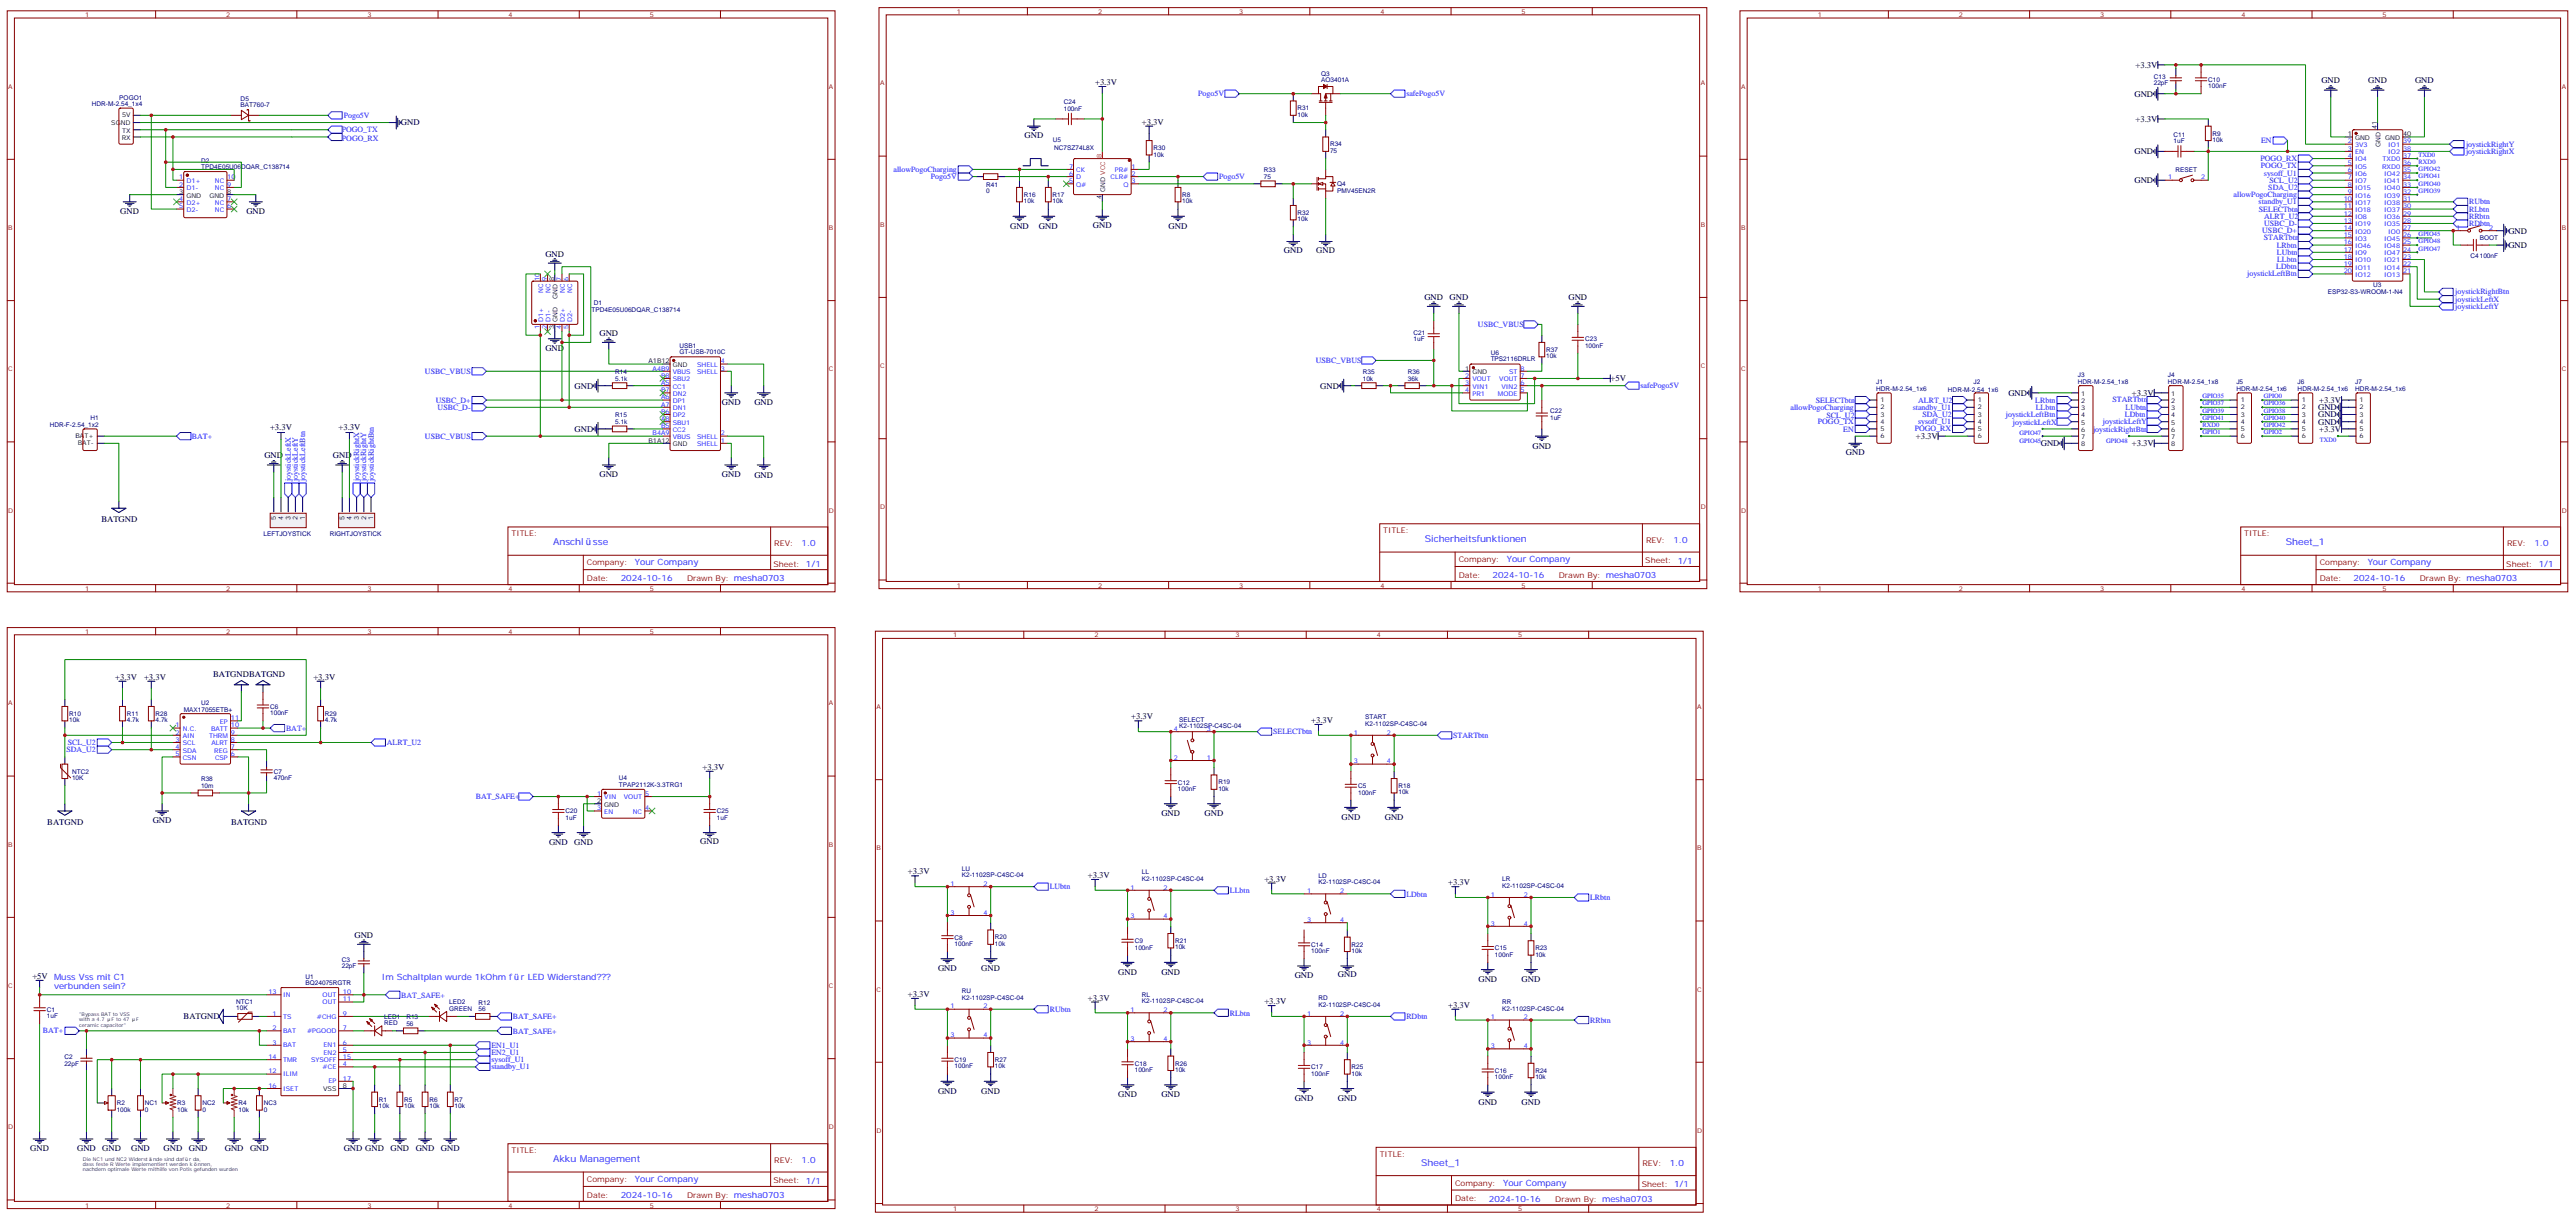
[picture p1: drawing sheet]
<svg xmlns="http://www.w3.org/2000/svg" width="1261mm" height="597mm" viewBox="0 0 1261 597" stroke-linecap="round" stroke-linejoin="round" font-family="sans-serif">
<defs><g id="words">
<g font-size="4.6" fill="#00f">
<text x="271" y="267">Anschl</text>
<text x="290" y="267">sse</text>
<text x="698" y="265">Sicherheitsfunktionen</text>
<text x="1119" y="267">Sheet_1</text>
<text x="271" y="569">Akku Management</text>
<text x="696" y="571">Sheet_1</text>
</g>
<g font-size="4.2">
<text x="1046" y="33">+3.3V</text>
<text x="536" y="42">+3.3V</text>
<text x="1137" y="41">GND</text>
<text x="1160" y="41">GND</text>
<text x="1183" y="41">GND</text>
<text x="1045" y="47">GND</text>
<text x="1046" y="60">+3.3V</text>
<text x="196" y="61">GND</text>
<text x="559" y="61">+3.3V</text>
<text x="502" y="67">GND</text>
<text x="1045" y="76">GND</text>
<text x="1045" y="90">GND</text>
<text x="59" y="105">GND</text>
<text x="121" y="105">GND</text>
<text x="495" y="112">GND</text>
<text x="509" y="112">GND</text>
<text x="535" y="111">GND</text>
<text x="572" y="112">GND</text>
<text x="1228" y="114">GND</text>
<text x="267" y="126">GND</text>
<text x="629" y="124">GND</text>
<text x="645" y="124">GND</text>
<text x="1228" y="121">GND</text>
<text x="697" y="147">GND</text>
<text x="710" y="147">GND</text>
<text x="768" y="147">GND</text>
<text x="294" y="164">GND</text>
<text x="267" y="172">GND</text>
<text x="281" y="190">GND</text>
<text x="646" y="190">GND</text>
<text x="789" y="187">+5V</text>
<text x="983" y="194">GND</text>
<text x="1044" y="194">+3.3V</text>
<text x="1136" y="197">+3.3V</text>
<text x="353" y="198">GND</text>
<text x="369" y="198">GND</text>
<text x="1135" y="201">GND</text>
<text x="1135" y="204">GND</text>
<text x="1135" y="208">GND</text>
<text x="132" y="211">+3.3V</text>
<text x="166" y="211">+3.3V</text>
<text x="281" y="211">GND</text>
<text x="938" y="215">+3.3V</text>
<text x="1136" y="211">+3.3V</text>
<text x="750" y="219">GND</text>
<text x="999" y="218">GND</text>
<text x="1044" y="218">+3.3V</text>
<text x="129" y="224">GND</text>
<text x="163" y="224">GND</text>
<text x="904" y="223">GND</text>
<text x="294" y="234">GND</text>
<text x="353" y="234">GND</text>
<text x="369" y="234">GND</text>
<text x="50" y="255">BATGND</text>
<text x="56" y="333">+3.3V</text>
<text x="71" y="333">+3.3V</text>
<text x="104" y="331">BATGNDBATGND</text>
<text x="153" y="333">+3.3V</text>
<text x="554" y="352">+3.3V</text>
<text x="642" y="354">+3.3V</text>
<text x="344" y="377">+3.3V</text>
<text x="569" y="399">GND</text>
<text x="590" y="399">GND</text>
<text x="657" y="401">GND</text>
<text x="678" y="401">GND</text>
<text x="23" y="404">BATGND</text>
<text x="75" y="403">GND</text>
<text x="113" y="404">BATGND</text>
<text x="269" y="414">GND</text>
<text x="281" y="414">GND</text>
<text x="343" y="413">GND</text>
<text x="444" y="428">+3.3V</text>
<text x="533" y="430">+3.3V</text>
<text x="619" y="431">+3.3V</text>
<text x="709" y="433">+3.3V</text>
<text x="174" y="459">GND</text>
<text x="16" y="479">+5V</text>
<text x="459" y="475">GND</text>
<text x="480" y="475">GND</text>
<text x="548" y="477">GND</text>
<text x="569" y="477">GND</text>
<text x="634" y="479">GND</text>
<text x="655" y="478">GND</text>
<text x="724" y="481">GND</text>
<text x="745" y="481">GND</text>
<text x="444" y="488">+3.3V</text>
<text x="533" y="490">+3.3V</text>
<text x="619" y="491">+3.3V</text>
<text x="709" y="493">+3.3V</text>
<text x="90" y="499">BATGND</text>
<text x="459" y="535">GND</text>
<text x="480" y="535">GND</text>
<text x="548" y="537">GND</text>
<text x="569" y="537">GND</text>
<text x="634" y="539">GND</text>
<text x="655" y="539">GND</text>
<text x="724" y="541">GND</text>
<text x="745" y="541">GND</text>
<text x="15" y="563">GND</text>
<text x="38" y="563">GND</text>
<text x="50" y="563">GND</text>
<text x="64" y="563">GND</text>
<text x="80" y="563">GND</text>
<text x="92" y="563">GND</text>
<text x="110" y="563">GND</text>
<text x="122" y="563">GND</text>
<text x="168" y="563">GND GND</text>
<text x="191" y="563">GND</text>
<text x="204" y="563">GND</text>
<text x="216" y="563">GND</text>
</g>
<g font-size="4.2" fill="#00f">
<text x="393" y="267">1.0</text>
<text x="819" y="266">1.0</text>
<text x="1241" y="267">1.0</text>
<text x="738" y="275">Your Company</text>
<text x="311" y="277">Your Company</text>
<text x="1159" y="277">Your Company</text>
<text x="304" y="285">2024-10-16</text>
<text x="731" y="283">2024-10-16</text>
<text x="1152" y="285">2024-10-16</text>
<text x="26" y="480">Muss Vss mit C1</text>
<text x="187" y="480">Im Schaltplan wurde 1kOhm f</text>
<text x="255" y="480">r LED Widerstand???</text>
<text x="26" y="484">verbunden sein?</text>
<text x="393" y="569">1.0</text>
<text x="818" y="571">1.0</text>
<text x="311" y="579">Your Company</text>
<text x="736" y="580">Your Company</text>
<text x="304" y="586">2024-10-16</text>
<text x="729" y="588">2024-10-16</text>
</g>
<g font-size="3.9" fill="#00f">
<text x="587" y="47">Pogo5V</text>
<text x="689" y="47">safePogo5V</text>
<text x="168" y="58">Pogo5V</text>
<text x="167" y="65">POGO_TX</text>
<text x="167" y="69">POGO_RX</text>
<text x="1107" y="70">EN</text>
<text x="1207" y="72">joystickRightY</text>
<text x="1207" y="75">joystickRightX</text>
<text x="1107" y="79">POGO_RX</text>
<text x="1107" y="82">POGO_TX</text>
<text x="438" y="84">allowPogoCharging</text>
<text x="456" y="88">Pogo5V</text>
<text x="597" y="88">Pogo5V</text>
<text x="1109" y="86">sysoff_U1</text>
<text x="1111" y="90">SCL_U2</text>
<text x="1111" y="93">SDA_U2</text>
<text x="1094" y="97">allowPogoCharging</text>
<text x="1106" y="100">standby_U1</text>
<text x="1209" y="100">RUbtn</text>
<text x="1106" y="104">SELECTbtn</text>
<text x="1109" y="107">ALRT_U2</text>
<text x="1209" y="104">RLbtn</text>
<text x="1209" y="107">RRbtn</text>
<text x="1109" y="111">USBC_D-</text>
<text x="1209" y="111">RDbtn</text>
<text x="1108" y="114">USBC_D+</text>
<text x="1108" y="118">STARTbtn</text>
<text x="1115" y="121">LRbtn</text>
<text x="1115" y="125">LUbtn</text>
<text x="1115" y="132">LDbtn</text>
<text x="1115" y="128">LLbtn</text>
<text x="1100" y="135">joystickLeftBtn</text>
<text x="1202" y="148">joystickLeftX</text>
<text x="1202" y="144">joystickRightBtn</text>
<text x="1202" y="151">joystickLeftY</text>
<text x="724" y="160">USBC_VBUS</text>
<text x="644" y="178">USBC_VBUS</text>
<text x="208" y="183">USBC_VBUS</text>
<text x="803" y="190">safePogo5V</text>
<text x="213" y="197">USBC_D+</text>
<text x="889" y="197">SELECTbtn</text>
<text x="939" y="197">ALRT_U2</text>
<text x="997" y="197">LRbtn</text>
<text x="1034" y="197">STARTbtn</text>
<text x="214" y="201">USBC_D-</text>
<text x="877" y="201">allowPogoCharging</text>
<text x="937" y="201">standby_U1</text>
<text x="997" y="201">LLbtn</text>
<text x="1041" y="201">LUbtn</text>
<text x="890" y="208">POGO_TX</text>
<text x="894" y="204">SCL_U2</text>
<text x="939" y="208">sysoff_U1</text>
<text x="941" y="204">SDA_U2</text>
<text x="982" y="204">joystickLeftBtn</text>
<text x="986" y="208">joystickLeftX</text>
<text x="1030" y="208">joystickLeftY</text>
<text x="1040" y="204">LDbtn</text>
<text x="94" y="215">BAT+</text>
<text x="208" y="215">USBC_VBUS</text>
<text x="903" y="211">EN</text>
<text x="938" y="211">POGO_RX</text>
<text x="1025" y="211">joystickRightBtn</text>
<text x="142" y="235" transform="rotate(-90 142 235)">joystickLeftX</text>
<text x="146" y="235" transform="rotate(-90 146 235)">joystickLeftY</text>
<text x="149" y="235" transform="rotate(-90 149 235)">joystickLeftBtn</text>
<text x="176" y="235" transform="rotate(-90 176 235)">joystickRightX</text>
<text x="179" y="235" transform="rotate(-90 179 235)">joystickRightY</text>
<text x="183" y="235" transform="rotate(-90 183 235)">joystickRightBtn</text>
<text x="140" y="358">BAT+</text>
<text x="623" y="359">SELECTbtn</text>
<text x="33" y="365">SCL_U2</text>
<text x="189" y="365">ALRT_U2</text>
<text x="712" y="361">STARTbtn</text>
<text x="33" y="368">SDA_U2</text>
<text x="233" y="391">BAT_SAFE+</text>
<text x="514" y="435">LUbtn</text>
<text x="602" y="437">LLbtn</text>
<text x="689" y="439">LDbtn</text>
<text x="779" y="441">LRbtn</text>
<text x="196" y="488">BAT_SAFE+</text>
<text x="514" y="495">RUbtn</text>
<text x="602" y="497">RLbtn</text>
<text x="251" y="499">BAT_SAFE+</text>
<text x="689" y="499">RDbtn</text>
<text x="779" y="500">RRbtn</text>
<text x="21" y="506">BAT+</text>
<text x="251" y="506">BAT_SAFE+</text>
<text x="241" y="513">EN1_U1</text>
<text x="241" y="520">sysoff_U1</text>
<text x="241" y="516">EN2_U1</text>
<text x="241" y="523">standby_U1</text>
</g>
<g font-size="3.9" fill="#800">
<text x="250" y="262">TITLE:</text>
<text x="677" y="261">TITLE:</text>
<text x="1099" y="262">TITLE:</text>
<text x="379" y="267">REV:</text>
<text x="806" y="266">REV:</text>
<text x="1228" y="267">REV:</text>
<text x="714" y="275">Company:</text>
<text x="806" y="276">Sheet: 1/1</text>
<text x="287" y="277">Company:</text>
<text x="379" y="277">Sheet: 1/1</text>
<text x="1136" y="277">Company:</text>
<text x="1227" y="277">Sheet: 1/1</text>
<text x="287" y="284">Date:</text>
<text x="336" y="284">Drawn By: mesha0703</text>
<text x="714" y="283">Date:</text>
<text x="763" y="283">Drawn By: mesha0703</text>
<text x="1136" y="284">Date:</text>
<text x="1185" y="284">Drawn By: mesha0703</text>
<text x="250" y="564">TITLE:</text>
<text x="379" y="569">REV:</text>
<text x="676" y="566">TITLE:</text>
<text x="804" y="571">REV:</text>
<text x="287" y="578">Company:</text>
<text x="379" y="579">Sheet: 1/1</text>
<text x="712" y="580">Company:</text>
<text x="804" y="581">Sheet: 1/1</text>
<text x="287" y="586">Date:</text>
<text x="336" y="586">Drawn By: mesha0703</text>
<text x="712" y="588">Date:</text>
<text x="762" y="588">Drawn By: mesha0703</text>
</g>
<g font-size="3.2" fill="#800">
<text x="42" y="8">1</text>
<text x="111" y="8">2</text>
<text x="180" y="8">3</text>
<text x="249" y="8">4</text>
<text x="318" y="8">5</text>
<text x="468" y="7">1</text>
<text x="538" y="7">2</text>
<text x="607" y="7">3</text>
<text x="676" y="7">4</text>
<text x="745" y="7">5</text>
<text x="890" y="8">1</text>
<text x="959" y="8">2</text>
<text x="1028" y="8">3</text>
<text x="1097" y="8">4</text>
<text x="1167" y="8">5</text>
<text x="431" y="42">A</text>
<text x="833" y="42">A</text>
<text x="4" y="43">A</text>
<text x="406" y="43">A</text>
<text x="852" y="43">A</text>
<text x="1254" y="43">A</text>
<text x="4" y="113">B</text>
<text x="406" y="113">B</text>
<text x="431" y="111">B</text>
<text x="833" y="111">B</text>
<text x="852" y="113">B</text>
<text x="1254" y="113">B</text>
<text x="4" y="182">C</text>
<text x="406" y="182">C</text>
<text x="431" y="180">C</text>
<text x="833" y="180">C</text>
<text x="852" y="182">C</text>
<text x="1254" y="182">C</text>
<text x="4" y="251">D</text>
<text x="406" y="251">D</text>
<text x="431" y="249">D</text>
<text x="833" y="249">D</text>
<text x="852" y="251">D</text>
<text x="1254" y="251">D</text>
<text x="468" y="288">1</text>
<text x="538" y="288">2</text>
<text x="607" y="288">3</text>
<text x="676" y="288">4</text>
<text x="745" y="288">5</text>
<text x="42" y="289">1</text>
<text x="111" y="289">2</text>
<text x="180" y="289">3</text>
<text x="249" y="289">4</text>
<text x="318" y="289">5</text>
<text x="890" y="289">1</text>
<text x="959" y="289">2</text>
<text x="1028" y="289">3</text>
<text x="1097" y="289">4</text>
<text x="1167" y="289">5</text>
<text x="42" y="310">1</text>
<text x="111" y="310">2</text>
<text x="180" y="310">3</text>
<text x="249" y="310">4</text>
<text x="318" y="310">5</text>
<text x="467" y="312">1</text>
<text x="536" y="312">2</text>
<text x="605" y="312">3</text>
<text x="674" y="312">4</text>
<text x="743" y="312">5</text>
<text x="4" y="345">A</text>
<text x="406" y="345">A</text>
<text x="429" y="347">A</text>
<text x="831" y="347">A</text>
<text x="4" y="414">B</text>
<text x="406" y="414">B</text>
<text x="429" y="416">B</text>
<text x="831" y="416">B</text>
<text x="4" y="484">C</text>
<text x="406" y="484">C</text>
<text x="429" y="485">C</text>
<text x="831" y="485">C</text>
<text x="4" y="553">D</text>
<text x="406" y="553">D</text>
<text x="429" y="554">D</text>
<text x="831" y="554">D</text>
<text x="42" y="591">1</text>
<text x="111" y="591">2</text>
<text x="180" y="591">3</text>
<text x="249" y="591">4</text>
<text x="318" y="591">5</text>
<text x="467" y="593">1</text>
<text x="536" y="593">2</text>
<text x="605" y="593">3</text>
<text x="674" y="593">4</text>
<text x="743" y="593">5</text>
</g>
<g font-size="3.2" fill="#000080">
<text x="647" y="40">AO3401A</text>
<text x="647" y="37">Q3</text>
<text x="1055" y="42">22pF</text>
<text x="1055" y="39">C13</text>
<text x="1081" y="40">C10</text>
<text x="1081" y="43">100nF</text>
<text x="45" y="52">HDR-M-2.54_1x4</text>
<text x="58" y="49">POGO1</text>
<text x="118" y="53">BAT760-7</text>
<text x="118" y="49">D5</text>
<text x="521" y="51">C24</text>
<text x="521" y="54">100nF</text>
<text x="635" y="57">10k</text>
<text x="635" y="54">R31</text>
<text x="515" y="69">U5</text>
<text x="651" y="72">R34</text>
<text x="1064" y="70">1uF</text>
<text x="1064" y="67">C11</text>
<text x="1083" y="70">10k</text>
<text x="1083" y="66">R9</text>
<text x="516" y="73">NC7SZ74L8X</text>
<text x="565" y="77">10k</text>
<text x="565" y="73">R30</text>
<text x="651" y="75">75</text>
<text x="99" y="83">TPD4E05U06DQAR_C138714</text>
<text x="99" y="80">D2</text>
<text x="619" y="87">75</text>
<text x="619" y="84">R33</text>
<text x="1065" y="84">RESET</text>
<text x="483" y="95">0</text>
<text x="483" y="91">R41</text>
<text x="655" y="94">PMV45EN2R</text>
<text x="655" y="91">Q4</text>
<text x="501" y="100">10k</text>
<text x="501" y="96">R16</text>
<text x="515" y="100">10k</text>
<text x="515" y="96">R17</text>
<text x="579" y="100">10k</text>
<text x="579" y="96">R8</text>
<text x="635" y="105">R32</text>
<text x="635" y="108">10k</text>
<text x="1214" y="118">BOOT</text>
<text x="1210" y="126">C4100nF</text>
<text x="1162" y="141">U3</text>
<text x="291" y="149">D1</text>
<text x="1140" y="144">ESP32-S3-WROOM-1-N4</text>
<text x="290" y="153">TPD4E05U06DQAR_C138714</text>
<text x="692" y="167">1uF</text>
<text x="692" y="164">C21</text>
<text x="776" y="167">C23</text>
<text x="333" y="173">GT-USB-7010C</text>
<text x="333" y="170">USB1</text>
<text x="730" y="174">U6</text>
<text x="757" y="172">R37</text>
<text x="776" y="170">100nF</text>
<text x="730" y="177">TPS2116DRLR</text>
<text x="757" y="175">10k</text>
<text x="301" y="183">R14</text>
<text x="667" y="183">R35</text>
<text x="689" y="183">R36</text>
<text x="1017" y="185">J3</text>
<text x="1062" y="185">J4</text>
<text x="301" y="186">5.1k</text>
<text x="667" y="186">10k</text>
<text x="689" y="186">36k</text>
<text x="919" y="191">HDR-M-2.54_1x6</text>
<text x="919" y="188">J1</text>
<text x="954" y="192">HDR-M-2.54_1x6</text>
<text x="966" y="188">J2</text>
<text x="1017" y="188">HDR-M-2.54_1x8</text>
<text x="1062" y="188">HDR-M-2.54_1x8</text>
<text x="1095" y="191">HDR-M-2.54_1x6</text>
<text x="1095" y="188">J5</text>
<text x="1125" y="191">HDR-M-2.54_1x6</text>
<text x="1125" y="188">J6</text>
<text x="1153" y="191">HDR-M-2.54_1x6</text>
<text x="1153" y="188">J7</text>
<text x="759" y="202">C22</text>
<text x="24" y="209">HDR-F-2.54_1x2</text>
<text x="44" y="206">H1</text>
<text x="301" y="207">5.1k</text>
<text x="301" y="204">R15</text>
<text x="759" y="205">1uF</text>
<text x="129" y="262">LEFTJOYSTICK</text>
<text x="161" y="262">RIGHTJOYSTICK</text>
<text x="99" y="345">U2</text>
<text x="132" y="347">C6</text>
<text x="34" y="354">10k</text>
<text x="34" y="350">R10</text>
<text x="62" y="354">4.7k</text>
<text x="62" y="350">R11</text>
<text x="76" y="354">4.7k</text>
<text x="76" y="350">R28</text>
<text x="90" y="349">MAX17055ETB+</text>
<text x="132" y="350">100nF</text>
<text x="159" y="354">4.7k</text>
<text x="159" y="350">R29</text>
<text x="577" y="353">SELECT</text>
<text x="668" y="352">START</text>
<text x="577" y="356">K2-1102SP-C4SC-04</text>
<text x="668" y="355">K2-1102SP-C4SC-04</text>
<text x="35" y="382">10K</text>
<text x="35" y="379">NTC2</text>
<text x="98" y="382">R38</text>
<text x="134" y="382">470nF</text>
<text x="134" y="379">C7</text>
<text x="303" y="382">U4</text>
<text x="577" y="384">C12</text>
<text x="597" y="384">R19</text>
<text x="98" y="386">10m</text>
<text x="303" y="385">TPAP2112K-3.3TRG1</text>
<text x="577" y="387">100nF</text>
<text x="597" y="387">10k</text>
<text x="665" y="389">100nF</text>
<text x="665" y="386">C5</text>
<text x="685" y="389">10k</text>
<text x="685" y="386">R18</text>
<text x="277" y="401">1uF</text>
<text x="277" y="398">C20</text>
<text x="351" y="401">1uF</text>
<text x="351" y="398">C25</text>
<text x="471" y="429">K2-1102SP-C4SC-04</text>
<text x="471" y="426">LU</text>
<text x="559" y="431">K2-1102SP-C4SC-04</text>
<text x="559" y="428">LL</text>
<text x="646" y="430">LD</text>
<text x="736" y="431">LR</text>
<text x="646" y="433">K2-1102SP-C4SC-04</text>
<text x="736" y="435">K2-1102SP-C4SC-04</text>
<text x="467" y="460">C8</text>
<text x="487" y="460">R20</text>
<text x="556" y="462">C9</text>
<text x="575" y="462">R21</text>
<text x="467" y="463">100nF</text>
<text x="487" y="463">10k</text>
<text x="556" y="465">100nF</text>
<text x="575" y="465">10k</text>
<text x="642" y="466">100nF</text>
<text x="642" y="463">C14</text>
<text x="662" y="466">10k</text>
<text x="662" y="463">R22</text>
<text x="732" y="465">C15</text>
<text x="752" y="465">R23</text>
<text x="167" y="474">22pF</text>
<text x="167" y="471">C3</text>
<text x="732" y="468">100nF</text>
<text x="752" y="468">10k</text>
<text x="150" y="479">U1</text>
<text x="150" y="482">BQ24075RGTR</text>
<text x="116" y="491">NTC1</text>
<text x="220" y="492">LED2</text>
<text x="234" y="492">R12</text>
<text x="471" y="489">K2-1102SP-C4SC-04</text>
<text x="471" y="486">RU</text>
<text x="559" y="491">K2-1102SP-C4SC-04</text>
<text x="559" y="488">RL</text>
<text x="646" y="490">RD</text>
<text x="736" y="491">RR</text>
<text x="23" y="495">C1</text>
<text x="116" y="494">10K</text>
<text x="220" y="495">GREEN</text>
<text x="234" y="495">56</text>
<text x="646" y="493">K2-1102SP-C4SC-04</text>
<text x="736" y="495">K2-1102SP-C4SC-04</text>
<text x="23" y="498">1uF</text>
<text x="188" y="502">RED</text>
<text x="188" y="499">LED1</text>
<text x="199" y="502">56</text>
<text x="199" y="499">R13</text>
<text x="32" y="521">22pF</text>
<text x="32" y="518">C2</text>
<text x="467" y="520">C19</text>
<text x="487" y="520">R27</text>
<text x="556" y="522">C18</text>
<text x="575" y="521">R26</text>
<text x="467" y="523">100nF</text>
<text x="487" y="523">10k</text>
<text x="556" y="525">100nF</text>
<text x="575" y="525">10k</text>
<text x="642" y="526">100nF</text>
<text x="642" y="523">C17</text>
<text x="662" y="526">10k</text>
<text x="662" y="523">R25</text>
<text x="732" y="525">C16</text>
<text x="752" y="525">R24</text>
<text x="732" y="528">100nF</text>
<text x="752" y="528">10k</text>
<text x="186" y="539">R1</text>
<text x="198" y="539">R5</text>
<text x="210" y="539">R6</text>
<text x="223" y="539">R7</text>
<text x="57" y="544">100k</text>
<text x="57" y="541">R2</text>
<text x="71" y="544">0</text>
<text x="71" y="541">NC1</text>
<text x="87" y="544">10k</text>
<text x="87" y="541">R3</text>
<text x="99" y="544">0</text>
<text x="99" y="541">NC2</text>
<text x="117" y="544">10k</text>
<text x="117" y="541">R4</text>
<text x="129" y="544">0</text>
<text x="129" y="541">NC3</text>
<text x="186" y="542">10k</text>
<text x="198" y="542">10k</text>
<text x="210" y="542">10k</text>
<text x="223" y="542">10k</text>
</g>
<g font-size="3.2">
<text x="60" y="57">5V</text>
<text x="55" y="61">SGND</text>
<text x="60" y="65">TX</text>
<text x="1164" y="63" transform="rotate(-90 1164 63)">41</text>
<text x="60" y="68">RX</text>
<text x="1150" y="67">1</text>
<text x="1153" y="68">GND</text>
<text x="1168" y="68">GND</text>
<text x="1177" y="67">40</text>
<text x="1166" y="72" transform="rotate(-90 1166 72)">GND</text>
<text x="88" y="95">3</text>
<text x="111" y="95">8</text>
<text x="541" y="94" transform="rotate(-90 541 94)">GND VCC</text>
<text x="91" y="97">GND</text>
<text x="103" y="97">GND</text>
<text x="539" y="97" transform="rotate(-90 539 97)">4</text>
<text x="271" y="137" transform="rotate(-90 271 137)">8</text>
<text x="273" y="146" transform="rotate(-90 273 146)">GND</text>
<text x="271" y="161" transform="rotate(-90 271 161)">3</text>
<text x="273" y="157" transform="rotate(-90 273 157)">GND</text>
<text x="318" y="178">A1B12</text>
<text x="329" y="180">GND</text>
<text x="717" y="181">1</text>
<text x="721" y="183">GND</text>
<text x="921" y="197">1</text>
<text x="968" y="197">1</text>
<text x="1019" y="194">1</text>
<text x="1019" y="197">2</text>
<text x="1063" y="194">1</text>
<text x="1063" y="197">2</text>
<text x="1097" y="197">1</text>
<text x="1127" y="197">1</text>
<text x="1155" y="197">1</text>
<text x="921" y="200">2</text>
<text x="921" y="204">3</text>
<text x="968" y="200">2</text>
<text x="968" y="204">3</text>
<text x="1019" y="201">3</text>
<text x="1063" y="201">3</text>
<text x="1097" y="200">2</text>
<text x="1097" y="204">3</text>
<text x="1127" y="200">2</text>
<text x="1127" y="204">3</text>
<text x="1155" y="200">2</text>
<text x="1155" y="204">3</text>
<text x="921" y="207">4</text>
<text x="968" y="207">4</text>
<text x="1019" y="204">4</text>
<text x="1019" y="208">5</text>
<text x="1063" y="204">4</text>
<text x="1063" y="208">5</text>
<text x="1097" y="207">4</text>
<text x="1127" y="207">4</text>
<text x="1155" y="207">4</text>
<text x="37" y="214">BAT+</text>
<text x="921" y="211">5</text>
<text x="921" y="214">6</text>
<text x="968" y="211">5</text>
<text x="968" y="214">6</text>
<text x="1019" y="211">6</text>
<text x="1019" y="215">7</text>
<text x="1063" y="211">6</text>
<text x="1063" y="215">7</text>
<text x="1097" y="211">5</text>
<text x="1097" y="214">6</text>
<text x="1127" y="211">5</text>
<text x="1127" y="214">6</text>
<text x="1155" y="211">5</text>
<text x="1155" y="214">6</text>
<text x="38" y="218">BAT-</text>
<text x="318" y="217">B1A12</text>
<text x="329" y="218">GND</text>
<text x="1019" y="218">8</text>
<text x="1063" y="218">8</text>
<text x="135" y="254" transform="rotate(-90 135 254)">5</text>
<text x="139" y="254" transform="rotate(-90 139 254)">4</text>
<text x="142" y="254" transform="rotate(-90 142 254)">3</text>
<text x="146" y="254" transform="rotate(-90 146 254)">2</text>
<text x="149" y="254" transform="rotate(-90 149 254)">1</text>
<text x="169" y="254" transform="rotate(-90 169 254)">5</text>
<text x="172" y="254" transform="rotate(-90 172 254)">4</text>
<text x="176" y="254" transform="rotate(-90 176 254)">3</text>
<text x="179" y="254" transform="rotate(-90 179 254)">2</text>
<text x="183" y="254" transform="rotate(-90 183 254)">1</text>
<text x="292" y="393">2</text>
<text x="296" y="395">GND</text>
<text x="158" y="534">VSS</text>
<text x="168" y="532">8</text>
</g>
<g font-size="3.2" fill="#00f">
<text x="1150" y="70">2</text>
<text x="1153" y="72">3V3</text>
<text x="1169" y="72">IO1</text>
<text x="1177" y="70">39</text>
<text x="1150" y="74">3</text>
<text x="1150" y="77">4</text>
<text x="1153" y="75">EN</text>
<text x="1169" y="75">IO2</text>
<text x="1177" y="77">37</text>
<text x="1177" y="74">38</text>
<text x="1184" y="77">TXD0</text>
<text x="523" y="83">7</text>
<text x="554" y="83">1</text>
<text x="1150" y="81">5</text>
<text x="1153" y="79">IO4</text>
<text x="1153" y="83">IO5</text>
<text x="1166" y="83">RXD0</text>
<text x="1167" y="79">TXD0</text>
<text x="1177" y="81">36</text>
<text x="1184" y="84">GPIO42</text>
<text x="1184" y="80">RXD0</text>
<text x="88" y="88">1</text>
<text x="91" y="90">D1+</text>
<text x="105" y="90">NC</text>
<text x="111" y="88">10</text>
<text x="523" y="90">5</text>
<text x="523" y="86">6</text>
<text x="527" y="88">D</text>
<text x="527" y="84">CK</text>
<text x="544" y="88">CLR#</text>
<text x="546" y="84">PR#</text>
<text x="554" y="86">2</text>
<text x="554" y="90">3</text>
<text x="1062" y="88">1</text>
<text x="1078" y="88">2</text>
<text x="1150" y="84">6</text>
<text x="1150" y="88">7</text>
<text x="1153" y="86">IO6</text>
<text x="1153" y="90">IO7</text>
<text x="1167" y="90">IO41</text>
<text x="1167" y="86">IO42</text>
<text x="1177" y="88">34</text>
<text x="1177" y="84">35</text>
<text x="1184" y="87">GPIO41</text>
<text x="88" y="91">2</text>
<text x="91" y="93">D1-</text>
<text x="105" y="93">NC</text>
<text x="111" y="91">9</text>
<text x="527" y="91">Q#</text>
<text x="550" y="91">Q</text>
<text x="1150" y="91">8</text>
<text x="1150" y="95">9</text>
<text x="1153" y="93">IO15</text>
<text x="1167" y="93">IO40</text>
<text x="1177" y="95">32</text>
<text x="1177" y="91">33</text>
<text x="1184" y="94">GPIO39</text>
<text x="1184" y="91">GPIO40</text>
<text x="88" y="98">4</text>
<text x="88" y="102">5</text>
<text x="91" y="100">D2+</text>
<text x="105" y="100">NC</text>
<text x="111" y="102">6</text>
<text x="111" y="98">7</text>
<text x="1148" y="98">10</text>
<text x="1148" y="102">11</text>
<text x="1153" y="97">IO16</text>
<text x="1153" y="100">IO17</text>
<text x="1167" y="100">IO38</text>
<text x="1167" y="97">IO39</text>
<text x="1177" y="102">30</text>
<text x="1177" y="98">31</text>
<text x="91" y="104">D2-</text>
<text x="105" y="104">NC</text>
<text x="1148" y="105">12</text>
<text x="1153" y="104">IO18</text>
<text x="1153" y="107">IO8</text>
<text x="1167" y="107">IO36</text>
<text x="1167" y="104">IO37</text>
<text x="1177" y="105">29</text>
<text x="1148" y="109">13</text>
<text x="1148" y="113">14</text>
<text x="1153" y="111">IO19</text>
<text x="1167" y="111">IO35</text>
<text x="1177" y="113">27</text>
<text x="1177" y="109">28</text>
<text x="1203" y="113">1</text>
<text x="1219" y="113">2</text>
<text x="1148" y="116">15</text>
<text x="1148" y="120">16</text>
<text x="1153" y="114">IO20</text>
<text x="1153" y="118">IO3</text>
<text x="1167" y="118">IO45</text>
<text x="1169" y="114">IO0</text>
<text x="1177" y="120">25</text>
<text x="1177" y="116">26</text>
<text x="1184" y="116">GPIO45</text>
<text x="1184" y="119">GPIO48</text>
<text x="1148" y="123">17</text>
<text x="1153" y="121">IO46</text>
<text x="1153" y="125">IO9</text>
<text x="1167" y="125">IO47</text>
<text x="1167" y="121">IO48</text>
<text x="1177" y="123">24</text>
<text x="1184" y="123">GPIO47</text>
<text x="1148" y="127">18</text>
<text x="1148" y="130">19</text>
<text x="1153" y="128">IO10</text>
<text x="1153" y="132">IO11</text>
<text x="1167" y="132">IO14</text>
<text x="1167" y="128">IO21</text>
<text x="1177" y="130">22</text>
<text x="1177" y="127">23</text>
<text x="264" y="137" transform="rotate(-90 264 137)">10</text>
<text x="268" y="137" transform="rotate(-90 268 137)">9</text>
<text x="275" y="137" transform="rotate(-90 275 137)">7</text>
<text x="278" y="137" transform="rotate(-90 278 137)">6</text>
<text x="1148" y="134">20</text>
<text x="1153" y="135">IO12</text>
<text x="1167" y="135">IO13</text>
<text x="1177" y="134">21</text>
<text x="266" y="143" transform="rotate(-90 266 143)">NC</text>
<text x="270" y="143" transform="rotate(-90 270 143)">NC</text>
<text x="277" y="143" transform="rotate(-90 277 143)">NC</text>
<text x="280" y="143" transform="rotate(-90 280 143)">NC</text>
<text x="264" y="161" transform="rotate(-90 264 161)">1</text>
<text x="266" y="157" transform="rotate(-90 266 157)">D1+</text>
<text x="268" y="161" transform="rotate(-90 268 161)">2</text>
<text x="270" y="157" transform="rotate(-90 270 157)">D1-</text>
<text x="275" y="161" transform="rotate(-90 275 161)">4</text>
<text x="277" y="157" transform="rotate(-90 277 157)">D2+</text>
<text x="278" y="161" transform="rotate(-90 278 161)">5</text>
<text x="280" y="157" transform="rotate(-90 280 157)">D2-</text>
<text x="341" y="180">SHELL</text>
<text x="353" y="178">4</text>
<text x="320" y="181">A4B9</text>
<text x="324" y="185">B8</text>
<text x="329" y="183">VBUS</text>
<text x="341" y="183">SHELL</text>
<text x="353" y="181">3</text>
<text x="717" y="185">2</text>
<text x="739" y="183">ST</text>
<text x="745" y="185">7</text>
<text x="745" y="181">8</text>
<text x="324" y="192">B7</text>
<text x="324" y="188">A5</text>
<text x="329" y="187">SBU2</text>
<text x="329" y="190">CC1</text>
<text x="717" y="188">3</text>
<text x="717" y="192">4</text>
<text x="721" y="187">VOUT</text>
<text x="721" y="190">VIN1</text>
<text x="734" y="187">VOUT</text>
<text x="735" y="190">VIN2</text>
<text x="745" y="192">5</text>
<text x="745" y="188">6</text>
<text x="324" y="195">A6</text>
<text x="329" y="194">DN2</text>
<text x="329" y="197">DP1</text>
<text x="721" y="194">PR1</text>
<text x="733" y="194">MODE</text>
<text x="1078" y="195">GPIO35</text>
<text x="1108" y="195">GPIO0</text>
<text x="324" y="202">B6</text>
<text x="324" y="199">A7</text>
<text x="329" y="201">DN1</text>
<text x="1078" y="198">GPIO37</text>
<text x="1078" y="202">GPIO39</text>
<text x="1108" y="198">GPIO36</text>
<text x="1108" y="202">GPIO38</text>
<text x="324" y="210">B5</text>
<text x="324" y="206">A8</text>
<text x="329" y="204">DP2</text>
<text x="329" y="208">SBU1</text>
<text x="1078" y="205">GPIO41</text>
<text x="1078" y="209">RXD0</text>
<text x="1108" y="205">GPIO40</text>
<text x="1108" y="209">GPIO42</text>
<text x="320" y="213">B4A9</text>
<text x="329" y="211">CC2</text>
<text x="329" y="215">VBUS</text>
<text x="341" y="215">SHELL</text>
<text x="353" y="213">2</text>
<text x="989" y="213">GPIO47</text>
<text x="1078" y="212">GPIO1</text>
<text x="1108" y="213">GPIO2</text>
<text x="341" y="218">SHELL</text>
<text x="353" y="217">1</text>
<text x="989" y="217">GPIO45</text>
<text x="1031" y="217">GPIO48</text>
<text x="1136" y="216">TXD0</text>
<text x="113" y="352">11</text>
<text x="86" y="356">1</text>
<text x="86" y="359">2</text>
<text x="89" y="358">N.C.</text>
<text x="103" y="358">BATT</text>
<text x="108" y="354">EP</text>
<text x="113" y="359">9</text>
<text x="113" y="356">10</text>
<text x="575" y="358">4</text>
<text x="591" y="358">3</text>
<text x="663" y="359">1</text>
<text x="679" y="359">2</text>
<text x="86" y="363">3</text>
<text x="89" y="361">AIN</text>
<text x="89" y="365">SCL</text>
<text x="102" y="361">THRM</text>
<text x="103" y="365">ALRT</text>
<text x="113" y="363">8</text>
<text x="86" y="367">4</text>
<text x="86" y="370">5</text>
<text x="89" y="368">SDA</text>
<text x="89" y="372">CSN</text>
<text x="105" y="368">REG</text>
<text x="105" y="372">CSP</text>
<text x="113" y="370">6</text>
<text x="113" y="367">7</text>
<text x="575" y="372">2</text>
<text x="591" y="372">1</text>
<text x="663" y="374">3</text>
<text x="679" y="374">4</text>
<text x="292" y="389">1</text>
<text x="316" y="389">5</text>
<text x="296" y="391">VIN</text>
<text x="305" y="391">VOUT</text>
<text x="292" y="397">3</text>
<text x="296" y="398">EN</text>
<text x="310" y="398">NC</text>
<text x="316" y="397">4</text>
<text x="465" y="434">1</text>
<text x="482" y="434">2</text>
<text x="554" y="435">1</text>
<text x="570" y="435">2</text>
<text x="640" y="437">1</text>
<text x="656" y="437">2</text>
<text x="730" y="439">1</text>
<text x="746" y="439">2</text>
<text x="465" y="448">3</text>
<text x="482" y="448">4</text>
<text x="554" y="449">3</text>
<text x="570" y="449">4</text>
<text x="640" y="451">3</text>
<text x="656" y="451">4</text>
<text x="730" y="453">3</text>
<text x="746" y="453">4</text>
<text x="131" y="486">13</text>
<text x="139" y="488">IN</text>
<text x="158" y="488">OUT</text>
<text x="158" y="491">OUT</text>
<text x="168" y="486">10</text>
<text x="168" y="490">11</text>
<text x="133" y="497">1</text>
<text x="168" y="497">9</text>
<text x="465" y="494">1</text>
<text x="482" y="494">2</text>
<text x="554" y="495">1</text>
<text x="570" y="495">2</text>
<text x="640" y="497">1</text>
<text x="656" y="497">2</text>
<text x="139" y="498">TS</text>
<text x="155" y="498">#CHG</text>
<text x="730" y="499">1</text>
<text x="746" y="499">2</text>
<text x="133" y="504">2</text>
<text x="139" y="506">BAT</text>
<text x="150" y="506">#PGOOD</text>
<text x="168" y="504">7</text>
<text x="465" y="508">3</text>
<text x="482" y="508">4</text>
<text x="554" y="509">3</text>
<text x="570" y="509">4</text>
<text x="133" y="511">3</text>
<text x="139" y="513">BAT</text>
<text x="158" y="513">EN1</text>
<text x="168" y="515">5</text>
<text x="168" y="511">6</text>
<text x="640" y="511">3</text>
<text x="656" y="511">4</text>
<text x="730" y="513">3</text>
<text x="746" y="513">4</text>
<text x="131" y="518">14</text>
<text x="139" y="520">TMR</text>
<text x="152" y="520">SYSOFF</text>
<text x="158" y="516">EN2</text>
<text x="168" y="522">4</text>
<text x="168" y="518">15</text>
<text x="131" y="525">12</text>
<text x="139" y="527">ILIM</text>
<text x="158" y="523">#CE</text>
<text x="131" y="532">16</text>
<text x="139" y="534">ISET</text>
<text x="161" y="530">EP</text>
<text x="168" y="529">17</text>
</g>
<text font-size="3.2" fill="#f00" x="539" y="77" transform="rotate(-90 539 77)">8</text>
<g font-size="2.5" fill="#333">
<text x="39" y="497">&quot;Bypass BAT to VSS</text>
<text x="39" y="500">with a 4.7</text>
<text x="39" y="502">ceramic capacitor&quot;</text>
<text x="55" y="500">F to 47</text>
<text x="67" y="500">F</text>
<text x="41" y="568">Die NC1 und NC2 Widerst</text>
<text x="75" y="568">nde sind daf</text>
<text x="93" y="568">r da,</text>
<text x="41" y="570">dass feste R Werte implementiert werden k</text>
<text x="41" y="573">nachdem optimale Werte mithilfe von Potis gefunden wurden</text>
<text x="97" y="570">nnen,</text>
</g>
</g></defs>
<g fill="none" stroke="#870000" stroke-width=".49">
<path d="M4 5h405v285h-405zM7 9h398v277h-398zM76 5v4M145 5v4M214 5v4M284 5v4M353 5v4M852 5h405v285h-405zM855 9h399v277h-399zM925 5v4M994 5v4M1063 5v4"/>
<path d="M1132 5v4M1201 5v4M1078 32v3M58 53h7v17v1h-6l-1-1zM113 56h5M118 54l4 2-4 3zM121 54h1v5M122 56h5M1078 42v4M4 78h3M405 78h4M852 78h3"/>
<path d="M1148 71h4M1148 74h4M1148 78h4M1152 64h24l1 73-1 1h-23l-1-1zM1177 71h3M1177 74h3M1177 78h3M1254 78h3M1148 81h4M1148 85h4M1148 88h4M1148 92h4"/>
<path d="M1148 95h4M1148 99h4M1177 81h3M1177 85h3M1177 88h3M1177 92h3M1177 95h3M1177 99h3M1148 102h4M1148 106h4M1148 109h4M1148 113h4"/>
<path d="M1148 116h4M1148 120h4M1177 102h3M1177 106h3M1177 109h3M1177 113h3M1177 116h3M1177 120h3M1148 123h4M1148 127h4M1148 131h4M1148 134h4"/>
<path d="M1177 123h3M1177 127h3M1177 131h3M1177 134h3M4 147h3M405 147h4M852 147h3M1254 147h3M4 216h3M41 210h6h1v10h-1h-6zM405 216h4M852 216h3"/>
<path d="M1254 216h3M249 258h156v28h-156zM377 258v21M1097 258h157v28h-157zM1226 258v21M249 272h156M286 279h119M286 272v14M1097 272h157M1134 279h120M1134 272v14M4 285h3"/>
<path d="M76 286v4M145 286v4M214 286v4M284 286v4M353 286v4M405 285h4M852 285h3M925 286v4M994 286v4M1063 286v4M1132 286v4M1201 286v4"/>
<path d="M1254 285h3M4 307h405v284h-405zM7 311h398v277h-398zM76 307v4M145 307v4M214 307v4M284 307v4M353 307v4M4 380h3M405 380h4M4 449h3M405 449h4"/>
<path d="M131 497h7M131 487h7M138 483h28v53h-28zM166 497h7M166 487h7M166 490h7M4 518h3M131 504h7M131 512h7M131 519h7M166 504h7M166 512h7"/>
<path d="M166 515h7M166 519h7M405 518h4M53 536h3v7h-3zM131 526h7M131 533h7M166 522h7M166 529h7M249 560h156v28h-156zM377 560v21M249 574h156M286 574v14"/>
<path d="M4 587h3M76 588v3M145 588v3M214 588v3M284 588v3M286 581h119M353 588v3M405 587h4"/>
</g>
<g fill="none" stroke="#008700" stroke-width=".49">
<path d="M69 56h44M69 60h121M1141 48v19h7M1164 48v12M1187 48v19h-7M69 64h92M69 67h92M1074 74h74M1132 113h16M1132 109h16M1180 109h21M1180 116h11"/>
<path d="M1180 127h7v16h7M51 217h7v28M51 213h35M19 483v4h112M19 501v53M39 504h92M173 519h60M196 545v9"/>
</g>
<circle cx="1154" cy="65" r=".5" fill="#870000" stroke="#870000" stroke-width=".49"/>
<g fill="none" stroke="#000" stroke-width=".49">
<path d="M1057 30v4M1057 32h3M65 56h4M65 60h4M1138 44h6M1139 43h4M1140 43h2M1141 42h1M1141 44v4M1161 44h6M1162 43h4M1163 43h2"/>
<path d="M1164 42h1M1164 44v4M1164 60v4M1184 44h6M1185 43h4M1186 43h2M1187 42h.1M1187 44v4M65 67h4M65 64h4M1054 74h.1M1055 73v2"/>
<path d="M1056 72v4M1057 74h3M1057 71v6M1148 67h4M1177 67h3M48 213h3M48 217h3M55 249h7l-4 2zM58 245v4M18 480h3M19 480v3M48 540h3"/>
<path d="M55 533v3M166 533h7M16 557h7M17 558h5M18 559h2M19 560h1M19 554v3M55 543v4M193 557h6M194 558h4M195 559h2M195 560h1"/>
<path d="M196 554v3"/>
</g>
<g fill="none" stroke="#00f" stroke-width=".49">
<path d="M161 67l1-2h6v4h-6zM162 62h6v3h-6l-1-1zM1125 76h6l1 2-1 1h-6zM1125 79h6l1 2-1 2h-6zM1125 90h6l1 2-1 1h-6zM1125 86h6l1 2-1 2h-6zM1125 83h6l1 2-1 1h-6zM1125 132h6l1 2-1 2h-6zM1194 146l2-1h5v3h-5zM1194 150l2-2h5v4h-5zM88 212h5v3h-5l-2-2zM32 503h5l2 1-2 2h-5z"/>
<path d="M233 519l2-2h5v3h-5z"/>
</g>
<path d="M1075 40h6M1075 38h6M1078 35v3M1078 40v2" fill="none" stroke="#a10000" stroke-width=".49"/>
<path d="M51 539l2 1h-2z" fill="#f0f0f0" stroke="#870000" stroke-width=".49"/>
<g fill="none" stroke="#008700" stroke-width=".49">
<path d="M1060 32h69v39h19M1060 46h18M1060 58h21M1081 72v16M63 95h23M115 95h10M1180 113h21v7h4M1219 120h3M298 171v7h27M238 182h87M238 196h87M238 199h87"/>
<path d="M310 189h15M238 213h87M310 210h15M325 217h-27v7M448 432v2h16v18M506 434h-21v18M536 434v2h16v17M594 436h-21v17M713 437v2h15v18M771 439h-21v18M178 476v14h-5M127 497h4"/>
<path d="M173 497h37M173 487h16M224 497h5M448 492v2h16v18M506 494h-21v18M536 494v2h16v17M594 496h-21v17M623 496v1h16v18M681 497h-21v18M713 497v2h15v18M771 499h-21v18M42 504v9"/>
<path d="M55 519v14M69 519v14M127 504v8h4M131 519h-83v21M173 515h35v16M173 512h47v19M173 504h5M192 504h2M196 519v12M208 515h25M208 504h35M220 512h13"/>
<path d="M42 524v30M85 526v7M97 526v7M131 526h-52v14M131 533h-22v7M173 529v25M173 522h10v9M183 522h50M55 547v7M69 547v7M85 547v7M97 547v7"/>
<path d="M115 547v7M127 547v7M183 545v9M208 545v9M220 545v9"/>
</g>
<g fill="none" stroke="#000" stroke-width=".49">
<path d="M1054 46h.1M1055 45v2M1056 44v4M1057 58h3M1057 43v6M1057 56v4M1057 46h3M1081 58v4M1081 69v3M60 99h7M61 99h5M63 95v4"/>
<path d="M86 95h4M111 95h4M122 99h6M123 99h4M125 95v4M1054 88v1M1055 87v2M1056 86v4M1057 85v6M1057 88h3M62 100h3M63 101h1"/>
<path d="M124 100h2M125 101h1M1222 120h4M1222 113h4M1226 110v6M1226 117v6M1227 111v4M1227 118v4M1227 112v2M1227 119v2M1228 113h.1M1228 120h.1"/>
<path d="M268 129h7M270 128h4M271 127h2M271 127h1M272 129v3M272 134v4M272 159v7M268 166h7M270 167h4M271 167h2M271 168h1M295 168h6"/>
<path d="M296 167h4M297 166h2M298 165h.1M298 168v3M325 178h3M291 188v1M291 188v2M292 187v4M293 189h7M293 186v6M307 189h3M291 210h.1"/>
<path d="M291 209v2M292 208v4M293 210h7M293 207v6M307 210h3M325 217h3M295 228h6M296 228h4M297 229h2M298 230h.1M298 224v4M446 429h4"/>
<path d="M448 429v3M534 430h4M536 430v4M621 432h3M623 432v4M711 434h3M713 434v3M485 452v3M573 453v4M660 455v4M750 457v3M175 462h6"/>
<path d="M176 461h4M177 461h2M178 460h1M178 462v4M461 469h6M462 470h4M463 471h2M464 471h.1M464 466v3M482 469h6M483 470h4M484 471h2"/>
<path d="M485 471h.1M485 462v7M549 471h6M550 472h4M551 472h2M552 473h.1M552 467v4M570 471h6M571 472h4M572 472h2M573 473h1M573 464v7"/>
<path d="M635 473h7M636 473h5M637 474h3M638 475h1M639 469v4M660 466v3M725 474h7M726 475h5M727 476h3M728 477h1M728 471v3M746 474h7"/>
<path d="M748 475h4M749 476h2M749 477h1M750 467v7M229 497h4M240 497h3M446 489h4M448 489v3M534 490h4M536 490v4M621 492h3M623 492v4"/>
<path d="M711 494h3M713 494v3M194 504h4M205 504h3M485 512v3M573 513v4M660 515v4M750 517v3M69 533v3M97 533v3M127 533v3M183 531v3"/>
<path d="M196 531v3M208 531v3M220 531v3M461 529h6M462 530h4M463 531h2M464 531h.1M464 526v3M482 529h6M483 530h4M484 531h2M485 531h.1"/>
<path d="M485 522v7M549 531h6M550 532h4M551 532h2M552 533h.1M552 527v4M570 531h6M571 532h4M572 532h2M573 533h1M573 524v7M635 533h7"/>
<path d="M636 533h5M637 534h3M638 535h1M639 529v4M657 533h6M658 533h4M659 534h2M659 535h1M660 526v7M725 534h7M726 535h5M727 536h3"/>
<path d="M728 537h1M728 531v3M746 534h7M748 535h4M749 536h2M749 537h1M750 527v7M39 557h7M40 558h4M41 559h2M42 560h1M42 554v3"/>
<path d="M52 557h6M53 558h4M54 559h2M54 560h1M55 554v3M66 557h6M67 558h4M68 559h2M68 560h1M69 543v4M69 554v3M81 557h7"/>
<path d="M83 558h4M84 559h2M84 560h1M85 554v3M94 557h6M95 558h4M96 559h2M97 560h.1M97 543v4M97 554v3M111 557h7M113 558h4"/>
<path d="M114 559h2M114 560h1M115 554v3M124 557h6M125 558h4M126 559h2M127 560h.1M127 543v4M127 554v3M170 557h6M171 558h4M172 559h2"/>
<path d="M173 560h.1M173 554v3M180 557h7M181 558h5M182 559h3M183 560h1M183 542v3M183 554v3M196 542v3M205 557h6M206 558h4M207 559h2"/>
<path d="M208 560h.1M208 542v3M208 554v3M217 557h7M218 558h5M219 559h3M220 560h1M220 542v3M220 554v3"/>
</g>
<g fill="none" stroke="#870000" stroke-width=".49">
<path d="M1080 62h3v7h-3zM86 88h4M86 92h4M86 99h4M90 84h21v22h-21zM111 88h4M111 92h4M111 99h4M1060 88h7M1074 86l-6 1M1074 88h7M86 102h4"/>
<path d="M111 102h4M1201 113h7M1205 120h3M1215 110l-6 2M1215 120h4M1215 113h7M261 138h22v21h-22zM265 134v4M268 134v4M275 134v4M279 134v4M265 159v3"/>
<path d="M268 159v3M275 159v3M279 159v3M328 175h24h1v45h-1h-23h-1zM353 178h3M300 187h7v3h-7zM325 182h3M325 185h3M325 189h3M325 192h3M325 196h3M325 199h3"/>
<path d="M353 182h3M300 208h7v3h-7zM325 203h3M325 206h3M325 210h3M325 213h3M353 213h3M353 217h3M429 309h405v284h-405zM432 312h398v278h-398zM501 309v3M570 309v3"/>
<path d="M640 309v3M709 309v3M778 309v3M429 382h3M830 382h4M464 434h21M474 434v3M475 438l2 6M552 436h21M563 436v3M563 440l2 6M639 437h21"/>
<path d="M649 437v4M728 439h22M739 439v4M429 451h3M464 448h21M464 452v3M474 445v3M484 455h2v7h-2zM552 453v4M552 450h21M563 446v4M572 457h3v7h-3z"/>
<path d="M639 455v4M639 452h21M649 448v4M650 441l2 6M658 459h3v7h-3zM728 457v3M728 453h22M739 450v3M740 443l2 6M830 451h4M464 462v4M552 464v3"/>
<path d="M639 466v3M728 467v4M748 460h3v7h-3zM180 500l1 1h-1zM181 498l1 1v1zM210 497h5M211 493l2 1h-1zM213 491l1 1-1 1zM215 497l4-2v5zM215 495v5M219 497h5M233 496h7v3h-7z"/>
<path d="M464 494h21M474 494v3M475 498l2 6M552 496h21M563 496v3M563 500l2 6M639 497h21M649 497v4M728 499h22M739 499v4M178 504h5M183 504l4-2v5z"/>
<path d="M183 502v5M187 504h5M198 503h7v3h-7zM429 520h3M464 512v3M464 508h21M474 504v4M484 515h2v7h-2zM552 513v4M552 510h21M563 506v4M572 517h3v7h-3z"/>
<path d="M639 515v4M639 512h21M649 508v4M650 501l2 6M658 519h3v7h-3zM728 517v3M728 513h22M739 510v3M740 503l2 6M830 520h4M67 536h3v7h-3zM79 540h4"/>
<path d="M81 539l2 1h-2zM96 536h2v7h-2zM109 540h4M111 539l2 1h-2zM126 536h2v7h-2zM182 534h3v8h-3zM194 534h3v8h-3zM207 534h3v8h-3zM219 534h3v8h-3zM464 522v4M552 524v3M639 526v3"/>
<path d="M728 527v4M748 520h3v7h-3zM674 561h156v29h-156zM674 575h156M711 575v14M802 562v20M429 589h3M501 590v3M570 590v3M640 590v3M709 590v3M711 582h119"/>
<path d="M778 590v3M830 589h4"/>
<circle cx="1068" cy="88" r=".7"/>
<circle cx="1074" cy="88" r=".7"/>
<circle cx="1209" cy="113" r=".7"/>
<circle cx="1215" cy="113" r=".7"/>
<circle cx="474" cy="438" r=".7"/>
<circle cx="563" cy="440" r=".7"/>
<circle cx="474" cy="444" r=".7"/>
<circle cx="563" cy="446" r=".7"/>
<circle cx="649" cy="447" r=".7"/>
<circle cx="649" cy="442" r=".7"/>
<circle cx="739" cy="443" r=".7"/>
<circle cx="739" cy="449" r=".7"/>
<circle cx="474" cy="498" r=".7"/>
<circle cx="563" cy="500" r=".7"/>
<circle cx="474" cy="504" r=".7"/>
<circle cx="563" cy="506" r=".7"/>
<circle cx="649" cy="502" r=".7"/>
<circle cx="649" cy="507" r=".7"/>
<circle cx="739" cy="503" r=".7"/>
<circle cx="739" cy="509" r=".7"/>
</g>
<path d="M85 533v3l1 1-3 1h3l-3 1 3 1-3 1 3 1-3 1h2v4M115 533v3l1 1-3 1h3l-3 1 3 1-3 1 3 1-3 1h2v4" fill="none" stroke="#8c2424" stroke-width=".49"/>
<g fill="none" stroke="#a10000" stroke-width=".49">
<path d="M1208 120h3M1211 117v6M1212 117v6M1212 120h3M461 459h6M461 458h6M464 455v3M464 459v3M549 460h6M552 457v3M639 459v2M549 461h6"/>
<path d="M552 461v3M636 463h5M636 461h5M639 463v3M726 465h5M726 463h5M728 460v3M728 465v2M461 519h6M461 518h6M464 515v3M464 519v3"/>
<path d="M549 520h6M552 517v3M639 519v2M549 521h6M552 521v3M636 523h5M636 521h5M639 523v3M726 525h5M726 523h5M728 520v3M728 525v2"/>
<circle cx="84" cy="536" r=".4"/>
<circle cx="114" cy="536" r=".4"/>
</g>
<g fill="none" stroke="#00f" stroke-width=".49">
<path d="M1199 74l2-2h5v4h-5zM1199 71l2-2h5v3h-5zM1125 97h6l1 2-1 2h-6zM1201 99l2-2h5v4h-5zM1125 111h6l1 2-1 2h-6zM1125 108h6l1 1-1 2h-6zM1125 118h6l1 2-1 2h-6zM1201 102l2-1h5v3h-5zM1201 109l2-1h5v3h-5zM1201 106l2-2h5v4h-5zM1125 122h6l1 1-1 2h-6zM1125 125h6l1 2-1 2h-6z"/>
<path d="M1125 129h6l1 2-1 1h-6zM1194 143l2-2h5v4h-5zM231 180h5l2 2-2 1h-5zM231 194h5l2 2-2 2h-5zM231 198h5l2 1-2 2h-5zM231 212h5l2 1-2 2h-5zM139 236h4v6l-2 1-2-1zM143 236h3v6l-1 1-2-1zM506 434l2-2h5v4h-5zM594 436l2-2h5v3h-5zM683 436h5v3h-5l-2-2zM771 439l2-2h5v4h-5z"/>
<path d="M189 487l1-2h6v4h-6zM243 497l2-1h5v3h-5zM508 492h5v4h-5l-2-2zM596 494h5v3h-5l-2-1zM681 497l2-1h5v3h-5zM771 499l2-2h5v4h-5zM233 515l2-2h5v4h-5zM235 510h5v3h-5l-2-1zM243 504l2-1h5v3h-5zM233 522l2-2h5v4h-5z"/>
</g>
<g fill="#870000" stroke="#870000" stroke-width=".49">
<path d="M212 494l2 1z"/>
<path d="M214 492l1 2z"/>
<path d="M181 501l1 1z"/>
<path d="M182 500l1 1z"/>
<circle cx="92" cy="86" r=".5"/>
<circle cx="262" cy="157" r=".5"/>
<circle cx="330" cy="176" r=".5"/>
</g>
<path d="M113 97l3 3M116 97l-3 3M113 101l3 3M116 101l-3 3M323 184l3 3M326 184l-3 3M323 205l3 3M326 205l-3 3" fill="none" stroke="#3c3" stroke-width=".49"/>
<path d="M132 251h18v7h-18z" fill="#f0f0f0" stroke="#870000" stroke-width=".49"/>
<path d="M134 243v7M138 243v7M141 243v7M145 243v7M148 243v7" fill="none" stroke="#000" stroke-width=".49"/>
<path d="M166 251h17v7h-17z" fill="#f0f0f0" stroke="#870000" stroke-width=".49"/>
<g fill="none" stroke="#000" stroke-width=".49">
<path d="M190 60h4M194 57v6M195 58v4M195 59v2M196 60h.1M1183 116h1M1184 116v1M355 192h6M356 193h4M357 194h2M358 194h.1M358 189v3"/>
<path d="M371 192h6M372 193h4M373 194h2M374 194h.1M374 189v3M915 196h4M915 199h4M963 196h4M963 199h4M136 212h3M138 212v3M169 212h4"/>
<path d="M171 212v3M905 217h7M906 218h5M907 218h2M908 219h1M908 213v4M915 203h4M915 206h4M915 210h4M915 213h4M949 213h3M949 212v3"/>
<path d="M963 203h4M963 206h4M963 210h4M963 213h4M1000 213h.1M1000 213v1M131 228h6M132 227h4M133 226h2M134 225h.1M134 228v3M164 228h7"/>
<path d="M165 227h5M167 226h2M167 225h1M168 228v3M355 228h6M356 228h4M357 229h2M358 230h.1M358 224v4M371 228h6M372 228h4M373 229h2"/>
<path d="M374 230h.1M374 224v4M168 243v7M171 243v7M175 243v7M178 243v7M182 243v7M556 353h3M557 353v3M644 355h3M646 355v3M346 377h3"/>
<path d="M347 377v4M594 376v3M683 377v4M570 393h6M571 394h4M572 395h2M573 395h1M573 390v3M591 393h7M592 394h5M593 395h2M594 395h1"/>
<path d="M594 386v7M658 395h7M659 396h5M660 397h3M661 397h1M661 392v3M679 395h7M681 396h4M682 397h2M682 397h1M683 388v7M270 407h7"/>
<path d="M271 408h5M272 409h2M273 410h1M273 404v3M283 407h6M284 408h4M285 409h2M285 410h1M286 404v3M109 494v7l-2-4zM109 497h7M123 497h4"/>
</g>
<g fill="none" stroke="#00f" stroke-width=".49">
<path d="M162 55h6v3h-6l-1-2zM1113 67h5l2 2-2 2h-5zM1125 93h6l1 2-1 2h-6zM1125 101h6l1 1-1 2h-6zM1125 115h6l1 1-1 2h-6zM908 198h6l1 1-1 2h-6zM908 194h6l1 2-1 2h-6zM956 198h5l2 1-2 2h-5zM1007 194h5l2 2-2 2h-5zM1007 198h5l2 1-2 2h-5zM1051 194h6l1 2-1 2h-6zM1051 198h6l1 1-1 2h-6z"/>
<path d="M908 208h6l1 2-1 2h-6zM908 205h6l1 1-1 2h-6zM908 201h6l1 2-1 2h-6zM956 208h5l2 2-2 2h-5zM956 201h5l2 2-2 2h-5zM956 205h5l2 1-2 2h-5zM1007 201h5l2 2-2 2h-5zM1007 205h5l2 1-2 2h-5zM1051 201h6l1 2-1 2h-6zM1051 205h6l1 1-1 2h-6zM1051 208h6l1 2-1 2h-6zM146 236h4v6l-2 1-2-1z"/>
<path d="M173 236h3v6l-1 1-2-1zM176 236h4v6l-2 1-2-1zM180 236h3v6l-1 1-2-1zM616 358l1-2h6v4h-6zM704 360l2-2h5v4h-5zM254 388h5l2 2-2 2h-5z"/>
</g>
<g fill="none" stroke="#008700" stroke-width=".49">
<path d="M74 56v46h12M127 56h34M81 64v28h5M81 79h37v13h-3M85 67v21h1M1120 69v5M1132 78h16M85 83h30v5M1132 81h16M1132 85h16M1132 95h16M1132 99h16"/>
<path d="M1180 99h21M1132 116h16M1132 120h16M1132 102h16M1132 106h16M1180 102h21M1180 106h21M265 134h-7v30h7M275 134v-3h14v37h-14M279 134h7v30h-7M1132 123h16M1132 127h16"/>
<path d="M1132 131h16M1132 134h16M1180 131h4v15h10M1180 134v16h14M265 162v51M275 162v34M279 162v37M356 182h2v7M138 215v28M171 215v28M356 217h2v7M908 213h7"/>
<path d="M952 213h11M1000 213h14M134 231v12M168 231v12M557 356v2h16v18M616 358h-22v18M646 358v2h15v17M704 360h-21v17M261 390h30M288 390v7h3M291 393h-5v11"/>
</g>
<g fill="none" stroke="#870000" stroke-width=".49">
<path d="M430 4h406v284h-406zM434 7h398v278h-398zM503 4v3M572 4v3M641 4v3M710 4v3M780 4v3M642 46h4M646 50h6M646 49h1M648 42h-2v4h1v3M648 49h2"/>
<path d="M649 50v6M650 42h3v4M650 41v2M651 49h1M652 46v3M653 46h-4v3M653 46h3M430 76h4M832 76h4M1060 74h4M1071 74h3M642 90h7v3h4v-2"/>
<path d="M645 87v6M646 87h3v-1h4v3M646 87v1M646 89v2M646 92v1M646 92h3M649 83v3M649 93v4M651 89h3M430 146h4M832 146h4M919 192h6l1 1v23v1h-6l-1-1z"/>
<path d="M967 192h6l1 1v23l-1 1h-6v-1zM430 215h4M832 215h4M676 256h156v29h-156zM804 256v21M676 270h156M712 277h120M712 270v14M430 284h4M503 285v3M572 285v3M641 285v3"/>
<path d="M710 285v3M780 285v3M832 284h4M573 358h21M584 358v4M661 360h22M672 360v3M573 376v3M573 372h21M581 362l2 6M584 369v3M593 379h3v7h-3z"/>
<path d="M661 374h22M661 377v4M672 370v4M673 364l2 6M273 390v3M573 386v4M661 388v4M681 381h3v7h-3zM273 400v4M19 487v3M19 497v4M116 496h7v3h-7z"/>
<path d="M123 495h-1l-5 5"/>
<circle cx="584" cy="362" r=".7"/>
<circle cx="584" cy="368" r=".7"/>
<circle cx="672" cy="364" r=".7"/>
<circle cx="672" cy="370" r=".7"/>
</g>
<g fill="none" stroke="#a10000" stroke-width=".49">
<path d="M1064 74h2M1066 71v6M1068 71v6M1068 74h3M573 379v3M271 398h5M271 396h5M273 393v3M273 398v2M570 383h6M570 382h6M573 383v3"/>
<path d="M659 385h5M659 384h5M661 381v3M661 385v3M17 495h5M17 493h5M19 490v3M19 495v2"/>
</g>
<path d="M85 97l3 3M88 97l-3 3M267 133l3 2M270 133l-3 2M267 161l3 3M270 161l-3 3M323 191l3 3M326 191l-3 3M323 201l3 3M326 201l-3 3M318 395l3 3M321 395l-3 3" fill="none" stroke="#3c3" stroke-width=".49"/>
<g fill="#870000" stroke="#870000" stroke-width=".49">
<path d="M649 46l1 2h-2z"/>
<path d="M648 41l2 1-2 1z"/>
</g>
<g fill="#fff" stroke="#870000" stroke-width=".49">
<path d="M653 89l1 2h-2z"/>
<path d="M646 90l2-1v2z"/>
</g>
<g fill="none" stroke="#00f" stroke-width=".49">
<path d="M600 44h5l2 2-2 2h-5zM683 44h5v4h-5l-2-2zM469 85h5l2 1-2 2h-5zM469 81h5l2 2-2 2h-5zM591 85h5v3h-5l-2-2zM1125 104h6l1 2-1 2h-6zM746 157h5l2 2-2 2h-5zM667 175h5l2 1-2 2h-5zM796 189l1-2h6v3h-6zM956 194h5l2 2-2 2h-5zM132 356l2-1h5v3h-5zM48 362h5l2 1-2 2h-5z"/>
<path d="M48 365h5l2 2-2 2h-5zM182 363l1-1h6v3h-6z"/>
</g>
<g fill="none" stroke="#008700" stroke-width=".49">
<path d="M1065 32v2M506 58h11M531 58h9M540 46v28M607 46h35M649 56v4h-16M649 60v4M656 46h25M1065 44v2M563 79v4h-6M649 78v5M1180 78h4"/>
<path d="M1180 71h19M1180 74h19M476 83h46M476 86h2M492 86h21v2M499 83v5M513 86h9M540 99v3M557 90h57M557 86h32M577 86v2M628 90h5"/>
<path d="M642 90h-9v7M649 97v18M1132 88h16M1132 92h16M1180 88h4M1180 92h4M1180 95h4M1180 85h4M1180 81h4M633 111v4M1180 120h4M272 132v2"/>
<path d="M1180 123h4M702 153v4M714 153v29h2M753 159h2v5M773 153v6M356 178h18v11M674 176h28v13M702 171v5M755 178v4h-7M773 173v12M661 189h2M677 189h7"/>
<path d="M681 189v3h35M698 189h18M711 189v12h37v-9M716 185h-2v13h37v-13M748 189h48M748 185h37M755 189v7M998 192h16M1078 196h14M1078 199h14M1108 196h14M1108 199h14"/>
<path d="M356 213h18v11M1000 210h14M1042 213h16M1078 203h14M1078 206h14M1078 210h14M1078 213h14M1108 203h14M1108 206h14M1108 210h14M1108 213h14M1145 213h5"/>
<path d="M60 337v5M74 337v5M118 339v14h-2M157 337v5M32 342v-19h118v37h-34M32 356v14M32 360h53M60 356v7M74 356v11M116 356h16M129 353v3M157 356v7h-41"/>
<path d="M55 363h30M55 367h30M85 370h-6v23M116 370h6v18h-14M116 367h15v5M157 363h25M32 385v8M79 388h14M131 383v5h-9v5M347 381v9h-28M623 436v1h16M660 437h21"/>
<path d="M660 452v3"/>
</g>
<g fill="none" stroke="#000" stroke-width=".49">
<path d="M1065 34v3M506 58v4M538 42h4M540 42v4M633 46v3M633 56v4M1065 41v3M503 62h6M504 62h4M505 63h2M506 64h1M561 62h3"/>
<path d="M563 62v7M563 76v3M649 64v3M649 74v4M1183 78h1M1184 77v1M478 86h4M489 86h3M499 88v4M499 99v7M501 81h3v-3h6v3h3M513 88v4"/>
<path d="M513 99v7M540 95v4M577 88v4M577 99v7M614 90h3M624 90h4M633 97v4M1183 95h1M1183 92h1M1183 88h1M1183 85h1M1183 81h1"/>
<path d="M1184 81h.1M1184 84v1M1184 88v1M1184 91v1M1184 95v1M496 106h6M497 107h4M498 107h2M499 108h1M510 106h6M511 107h4M512 107h2"/>
<path d="M513 108h1M537 106h6M538 107h4M539 107h2M539 108h1M540 102v4M574 106h6M575 107h4M576 107h2M576 108h1M630 118h6M631 119h4"/>
<path d="M632 120h2M633 108v3M633 115v3M646 118h6M647 119h4M648 120h2M649 115v3M1183 120h1M1184 120h.1M633 120h1M649 120h.1M1183 123h1"/>
<path d="M1184 123v1M699 150h6M700 149h4M701 149h2M702 148h.1M702 150v3M711 150h7M712 149h4M713 149h2M714 148h1M714 150v3M769 150h7"/>
<path d="M770 149h5M772 149h2M772 148h1M773 150v3M755 164v4M755 175v3M656 188v1M657 188v2M657 187v4M658 189h3M658 186v6M663 189h4"/>
<path d="M674 189h3M684 189h4M695 189h3M716 182h4M785 185h3M788 183v4M993 192v1M993 191v2M994 190v4M995 192h3M995 189v6M1014 196h4"/>
<path d="M1014 199h4M1014 192h4M1055 192h7M1055 190v4M1058 196h4M1058 199h4M1077 196h1M1077 199h1M1078 195v1M1078 199v1M1092 196h3M1092 199h3"/>
<path d="M1107 196h1M1107 199h1M1108 195v1M1108 199v1M1122 196h3M1122 199h3M1144 199v1M1145 198v2M1146 197v11M1147 196h7M1147 199h7M1147 194v18"/>
<path d="M752 213h6M753 214h4M754 215h2M755 216h.1M755 210v3M1000 210h.1M1009 217h.1M1009 216v2M1010 215v4M1011 217h7M1011 214v6M1014 213h4"/>
<path d="M1014 203h4M1014 206h4M1014 210h4M1042 213h1M1042 213v1M1055 217h7M1055 215v4M1058 213h4M1058 203h4M1058 206h4M1058 210h4M1077 213h1"/>
<path d="M1077 203h1M1077 206h1M1077 210h1M1078 202v1M1078 206v1M1078 210h.1M1078 213v1M1092 213h3M1092 203h3M1092 206h3M1092 210h3M1107 213h1"/>
<path d="M1107 203h1M1107 206h1M1107 210h1M1108 202v1M1108 206v1M1108 210h.1M1108 213v1M1122 213h3M1122 203h3M1122 206h3M1122 210h3M1144 213h1"/>
<path d="M1144 202v1M1144 206v1M1145 213v1M1145 202v2M1145 205v2M1147 203h7M1147 206h7M1147 210h7M1150 213h4M58 333h4M60 333v4M72 333h4"/>
<path d="M74 333v4M115 335l3-2 4 2zM118 335v4M125 335l4-2 3 2zM129 335v4M155 333h4M157 333v4M32 342v4M32 353v3M60 342v4M60 353v3M74 342v4"/>
<path d="M74 353v3M157 342v4M157 353v3M32 370v4M131 372v4M131 379v4M28 397h7l-3 2zM32 381v4M32 393v4M76 397h7M77 398h4M78 398h2"/>
<path d="M79 399h1M79 393v4M118 397h7l-3 2zM122 393v4M291 393h4M344 407h7M345 408h5M346 409h3M347 410h1M347 404v3M178 466v3M178 473v3"/>
<path d="M657 473h6M658 473h4M659 474h2M659 475h1M660 469v4M42 513v4M42 520v4"/>
</g>
<g fill="none" stroke="#870000" stroke-width=".49">
<path d="M1063 40h5M1063 38h5M1065 37v1M1065 40v1M517 58h3M527 58h4M632 49h3v7h-3zM526 78h27h1v17h-1h-27zM561 69h3v7h-3zM648 67h3v7h-3zM482 85h7v3h-7zM498 92h3v7h-3z"/>
<path d="M512 92h3v7h-3zM522 83h4M522 86h4M522 90h4M554 83h3M554 86h3M554 90h3M575 92h3v7h-3zM617 89h7v2h-7zM632 101h3v7h-3zM702 157v4M773 159v3"/>
<path d="M702 168v3M720 178h24v17v1h-24v-1zM754 168h2v7h-2zM773 169v4M667 187h7v3h-7zM688 187h7v3h-7zM716 185h4M716 189h4M716 192h4M744 185h4M744 189h4M744 192h4"/>
<path d="M744 182h4M755 196v3M1018 189h6h1v31h-1h-6zM1062 189h6h1v31h-1h-5h-1zM1096 192h6v1v23v1h-6l-1-1zM1126 192h6v1v23v1h-6l-1-1zM1154 192h6l1 1v23l-1 1h-6v-1zM755 206v4M129 339v3M30 346h3v7h-3zM59 346h2v7h-2zM73 346h2v7h-2z"/>
<path d="M85 356h3M85 360h3M88 349h25v25h-25zM113 356h3M113 360h3M113 353h3M129 349v4M156 346h2v7h-2zM30 374v2l5 5M30 374h3v7h-3zM85 363h3M85 367h3"/>
<path d="M85 370h3M113 363h3M113 367h3M113 370h3M128 378h5M128 377h5M131 376v1M131 378v1M93 388h4M104 388h4M291 390h4M291 397h4"/>
<path d="M295 386h20l1 1v13h-1h-20zM316 390h3M316 397h3M347 390v3M347 400v4M175 472h6M175 470h6M178 469v1M178 472v1M40 519h5M40 518h5M42 517v1"/>
<path d="M42 519v1"/>
</g>
<g fill="#870000" stroke="#870000" stroke-width=".49">
<circle cx="553" cy="78" r=".5"/>
<circle cx="721" cy="180" r=".5"/>
<circle cx="90" cy="351" r=".5"/>
<circle cx="296" cy="388" r=".5"/>
</g>
<path d="M540 74v4" fill="none" stroke="#f00" stroke-width=".49"/>
<path d="M521 89l3 2M524 89l-3 2M83 355l3 3M86 355l-3 3" fill="none" stroke="#3c3" stroke-width=".49"/>
<g fill="none" stroke="#a10000" stroke-width=".49">
<path d="M520 58h3M523 55v6M525 55v6M525 58h2M699 165h6M699 163h6M702 161v2M702 165v3M770 165h5M770 167h5M773 162v3M773 167v2"/>
<path d="M755 199v3M752 204h6M752 202h6M755 204v2M126 346h6M126 345h6M129 342v3M129 346v3M97 387h7v2h-7zM345 398h5M345 396h5M347 393v3"/>
<path d="M347 398v2"/>
</g>
<g fill="#c00">
<circle cx="42" cy="504" r=".9"/>
<circle cx="55" cy="519" r=".9"/>
<circle cx="69" cy="519" r=".9"/>
<circle cx="115" cy="533" r=".9"/>
<circle cx="85" cy="526" r=".9"/>
<circle cx="97" cy="526" r=".9"/>
<circle cx="127" cy="533" r=".9"/>
<circle cx="196" cy="519" r=".9"/>
<circle cx="208" cy="515" r=".9"/>
<circle cx="220" cy="512" r=".9"/>
<circle cx="127" cy="504" r=".9"/>
<circle cx="183" cy="522" r=".9"/>
<circle cx="178" cy="487" r=".9"/>
<circle cx="1078" cy="32" r=".9"/>
<circle cx="1081" cy="74" r=".9"/>
<circle cx="464" cy="434" r=".9"/>
<circle cx="464" cy="448" r=".9"/>
<circle cx="485" cy="448" r=".9"/>
<circle cx="485" cy="434" r=".9"/>
<circle cx="573" cy="436" r=".9"/>
<circle cx="573" cy="450" r=".9"/>
<circle cx="552" cy="450" r=".9"/>
<circle cx="552" cy="436" r=".9"/>
<circle cx="750" cy="439" r=".9"/>
<circle cx="750" cy="453" r=".9"/>
<circle cx="728" cy="453" r=".9"/>
<circle cx="728" cy="439" r=".9"/>
<circle cx="728" cy="499" r=".9"/>
<circle cx="728" cy="513" r=".9"/>
<circle cx="750" cy="513" r=".9"/>
<circle cx="750" cy="499" r=".9"/>
<circle cx="639" cy="497" r=".9"/>
<circle cx="639" cy="512" r=".9"/>
<circle cx="660" cy="512" r=".9"/>
<circle cx="660" cy="497" r=".9"/>
<circle cx="552" cy="496" r=".9"/>
<circle cx="552" cy="510" r=".9"/>
<circle cx="573" cy="510" r=".9"/>
<circle cx="573" cy="496" r=".9"/>
<circle cx="485" cy="494" r=".9"/>
<circle cx="485" cy="508" r=".9"/>
<circle cx="464" cy="508" r=".9"/>
<circle cx="464" cy="494" r=".9"/>
<circle cx="1201" cy="113" r=".9"/>
<circle cx="661" cy="360" r=".9"/>
<circle cx="661" cy="374" r=".9"/>
<circle cx="683" cy="374" r=".9"/>
<circle cx="683" cy="360" r=".9"/>
<circle cx="1120" cy="74" r=".9"/>
<circle cx="74" cy="56" r=".9"/>
<circle cx="85" cy="67" r=".9"/>
<circle cx="81" cy="63" r=".9"/>
<circle cx="273" cy="390" r=".9"/>
<circle cx="19" cy="487" r=".9"/>
<circle cx="288" cy="390" r=".9"/>
<circle cx="85" cy="83" r=".9"/>
<circle cx="81" cy="79" r=".9"/>
<circle cx="279" cy="164" r=".9"/>
<circle cx="275" cy="168" r=".9"/>
<circle cx="265" cy="213" r=".9"/>
<circle cx="265" cy="164" r=".9"/>
<circle cx="633" cy="46" r=".9"/>
<circle cx="633" cy="90" r=".9"/>
<circle cx="681" cy="189" r=".9"/>
<circle cx="702" cy="189" r=".9"/>
<circle cx="499" cy="83" r=".9"/>
<circle cx="577" cy="86" r=".9"/>
<circle cx="649" cy="60" r=".9"/>
<circle cx="702" cy="176" r=".9"/>
<circle cx="755" cy="189" r=".9"/>
<circle cx="773" cy="185" r=".9"/>
<circle cx="751" cy="185" r=".9"/>
<circle cx="540" cy="58" r=".9"/>
<circle cx="513" cy="86" r=".9"/>
<circle cx="711" cy="189" r=".9"/>
<circle cx="32" cy="360" r=".9"/>
<circle cx="60" cy="363" r=".9"/>
<circle cx="74" cy="367" r=".9"/>
<circle cx="79" cy="388" r=".9"/>
<circle cx="122" cy="388" r=".9"/>
<circle cx="129" cy="356" r=".9"/>
<circle cx="157" cy="363" r=".9"/>
<circle cx="347" cy="390" r=".9"/>
<circle cx="1065" cy="32" r=".9"/>
<circle cx="1065" cy="46" r=".9"/>
<circle cx="173" cy="533" r=".9"/>
<circle cx="275" cy="196" r=".9"/>
<circle cx="279" cy="199" r=".9"/>
<circle cx="573" cy="358" r=".9"/>
<circle cx="594" cy="358" r=".9"/>
<circle cx="573" cy="372" r=".9"/>
<circle cx="594" cy="372" r=".9"/>
</g>
<use href="#words"/>
</svg>
